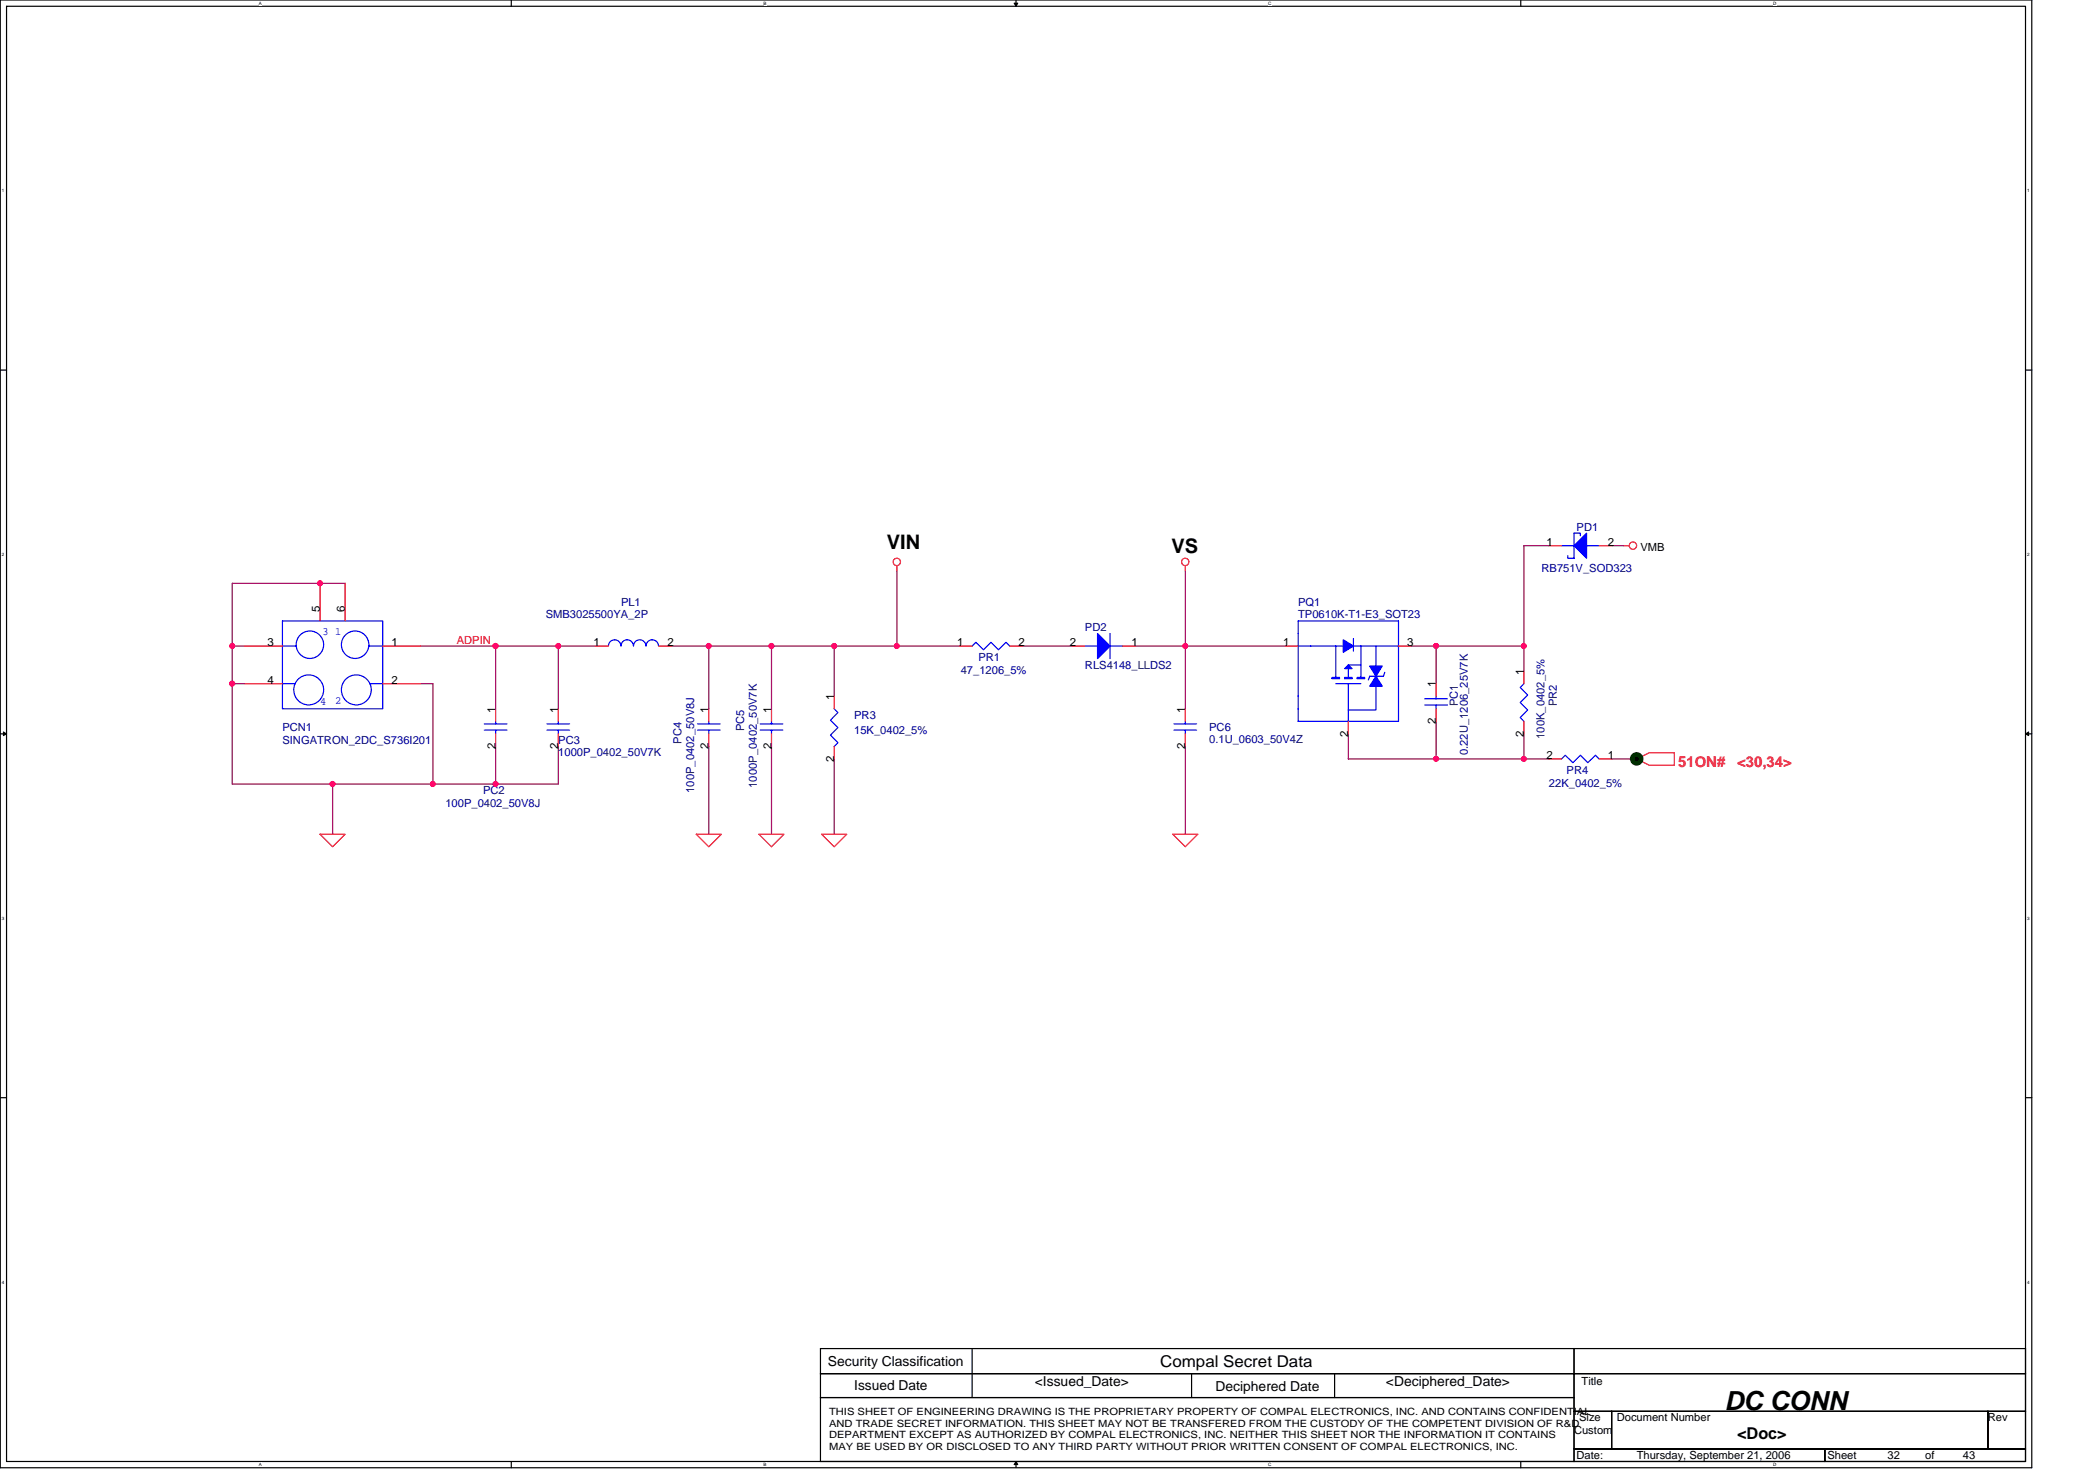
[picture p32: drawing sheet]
<svg xmlns="http://www.w3.org/2000/svg" width="297mm" height="210mm" viewBox="0 0 297 210" stroke-linecap="round" stroke-linejoin="round" font-family="sans-serif">
<defs><g id="words">
<text font-size="3.7" x="244.5" y="199.9">DC CONN</text>
<g font-size="2.8">
<text x="125.7" y="77.9">VIN</text>
<text x="166.1" y="78.4">VS</text>
</g>
<g font-size="2.3">
<text x="164.5" y="193.7">Compal Secret Data</text>
<text x="246.3" y="203.9">&lt;Doc&gt;</text>
</g>
<g font-size="2.1" fill="#f00">
<text x="237.9" y="108.6">51ON#</text>
<text x="246.3" y="108.6">&lt;30,34&gt;</text>
</g>
<g font-size="1.9">
<text x="117.4" y="193.6">Security Classification</text>
<text x="121.1" y="197">Issued Date</text>
<text x="146.7" y="196.4">&lt;Issued_Date&gt;</text>
<text x="172.3" y="197.2">Deciphered Date</text>
<text x="196.5" y="196.4">&lt;Deciphered_Date&gt;</text>
</g>
<g font-size="1.6">
<text x="219.3" y="77.3">1</text>
<text x="228" y="77.3">2</text>
<text x="232.6" y="78">VMB</text>
<text x="45.4" y="86.8" transform="rotate(-90 45.4 86.8)">5</text>
<text x="48.9" y="86.8" transform="rotate(-90 48.9 86.8)">6</text>
<text x="37.9" y="91.5">3</text>
<text x="55.5" y="91.5">1</text>
<text x="84.1" y="91.5">1</text>
<text x="94.6" y="91.5">2</text>
<text x="135.7" y="91.5">1</text>
<text x="144.4" y="91.5">2</text>
<text x="151.7" y="91.5">2</text>
<text x="160.4" y="91.5">1</text>
<text x="181.9" y="91.5">1</text>
<text x="199.5" y="91.5">3</text>
<text x="216" y="95.7" transform="rotate(-90 216 95.7)">1</text>
<text x="37.9" y="96.9">4</text>
<text x="55.5" y="96.9">2</text>
<text x="70.2" y="101" transform="rotate(-90 70.2 101)">1</text>
<text x="79.1" y="101" transform="rotate(-90 79.1 101)">1</text>
<text x="100.5" y="101" transform="rotate(-90 100.5 101)">1</text>
<text x="109.4" y="101" transform="rotate(-90 109.4 101)">1</text>
<text x="118.3" y="99.2" transform="rotate(-90 118.3 99.2)">1</text>
<text x="168" y="101" transform="rotate(-90 168 101)">1</text>
<text x="203.6" y="97.4" transform="rotate(-90 203.6 97.4)">1</text>
<text x="70.2" y="106.2" transform="rotate(-90 70.2 106.2)">2</text>
<text x="79.1" y="106.2" transform="rotate(-90 79.1 106.2)">2</text>
<text x="100.5" y="106.2" transform="rotate(-90 100.5 106.2)">2</text>
<text x="109.4" y="106.2" transform="rotate(-90 109.4 106.2)">2</text>
<text x="118.3" y="107.9" transform="rotate(-90 118.3 107.9)">2</text>
<text x="168" y="106.2" transform="rotate(-90 168 106.2)">2</text>
<text x="191.2" y="104.4" transform="rotate(-90 191.2 104.4)">2</text>
<text x="203.6" y="102.6" transform="rotate(-90 203.6 102.6)">2</text>
<text x="216" y="104.4" transform="rotate(-90 216 104.4)">2</text>
<text x="219.3" y="107.5">2</text>
<text x="228" y="107.5">1</text>
<text x="224.2" y="196.3">Title</text>
<text x="223.2" y="203.2">Custom</text>
<text x="223.9" y="201.4">Size</text>
<text x="229.2" y="201.4">Document Number</text>
<text x="281.8" y="201.4">Rev</text>
<text x="223.5" y="206.8">Date:</text>
<text x="232.1" y="206.8">Thursday, September 21, 2006</text>
<text x="259.1" y="206.8">Sheet</text>
<text x="267.6" y="206.8">32</text>
<text x="273" y="206.8">of</text>
<text x="278.3" y="206.8">43</text>
</g>
<g font-size="1.6" fill="#000080">
<text x="223.5" y="75.2">PD1</text>
<text x="218.6" y="81.1">RB751V_SOD323</text>
<text x="77.4" y="87.7">SMB3025500YA_2P</text>
<text x="88" y="85.9">PL1</text>
<text x="153.8" y="89.4">PD2</text>
<text x="184.1" y="85.9">PQ1</text>
<text x="184.1" y="87.7">TP0610K-T1-E3_SOT23</text>
<text x="136.2" y="95.5">47_1206_5%</text>
<text x="138.7" y="93.7">PR1</text>
<text x="153.8" y="94.8">RLS4148_LLDS2</text>
<text x="121.1" y="101.9">PR3</text>
<text x="206.7" y="100.1" transform="rotate(-90 206.7 100.1)">PC1</text>
<text x="220.7" y="100.1" transform="rotate(-90 220.7 100.1)">PR2</text>
<text x="40" y="103.7">PCN1</text>
<text x="40" y="105.4">SINGATRON_2DC_S736I201</text>
<text x="79.2" y="105.4">PC3</text>
<text x="79.2" y="107.2">1000P_0402_50V7K</text>
<text x="96.6" y="105.4" transform="rotate(-90 96.6 105.4)">PC4</text>
<text x="105.5" y="103.7" transform="rotate(-90 105.5 103.7)">PC5</text>
<text x="121.1" y="104">15K_0402_5%</text>
<text x="171.4" y="103.7">PC6</text>
<text x="171.4" y="105.3">0.1U_0603_50V4Z</text>
<text x="208.1" y="107" transform="rotate(-90 208.1 107)">0.22U_1206_25V7K</text>
<text x="219" y="104.7" transform="rotate(-90 219 104.7)">100K_0402_5%</text>
<text x="68.5" y="112.5">PC2</text>
<text x="98.4" y="112.4" transform="rotate(-90 98.4 112.4)">100P_0402_50V8J</text>
<text x="107.3" y="111.7" transform="rotate(-90 107.3 111.7)">1000P_0402_50V7K</text>
<text x="219.6" y="111.5">22K_0402_5%</text>
<text x="222.1" y="109.7">PR4</text>
<text x="63.2" y="114.3">100P_0402_50V8J</text>
</g>
<g font-size="1.6" fill="#00f">
<text x="45.7" y="90">3</text>
<text x="47.5" y="90">1</text>
<text x="45.4" y="99.9">4</text>
<text x="47.5" y="99.8">2</text>
</g>
<text font-size="1.6" fill="#f00" x="64.8" y="91.2">ADPIN</text>
<g font-size="1.4">
<text x="117.6" y="200.6">THIS SHEET OF ENGINEERING DRAWING IS THE PROPRIETARY PROPERTY OF COMPAL ELECTRONICS, INC. AND CONTAINS CONFIDENTIAL</text>
<text x="117.6" y="202.2">AND TRADE SECRET INFORMATION. THIS SHEET MAY NOT BE TRANSFERED FROM THE CUSTODY OF THE COMPETENT DIVISION OF R&amp;D</text>
<text x="117.6" y="203.8">DEPARTMENT EXCEPT AS AUTHORIZED BY COMPAL ELECTRONICS, INC. NEITHER THIS SHEET NOR THE INFORMATION IT CONTAINS</text>
<text x="117.6" y="205.5">MAY BE USED BY OR DISCLOSED TO ANY THIRD PARTY WITHOUT PRIOR WRITTEN CONSENT OF COMPAL ELECTRONICS, INC.</text>
</g>
<g font-size=".6">
<text x="36.7" y=".7">A</text>
<text x="108.3" y=".7">B</text>
<text x="179.8" y=".7">C</text>
<text x="251.4" y=".7">D</text>
<text x=".3" y="27.2">1</text>
<text x="287.4" y="27.2">1</text>
<text x=".3" y="78.8">2</text>
<text x="287.4" y="78.8">2</text>
<text x=".3" y="130.4">3</text>
<text x="287.4" y="130.4">3</text>
<text x=".3" y="181.9">4</text>
<text x="287.4" y="181.9">4</text>
<text x="36.7" y="207.8">A</text>
<text x="108.3" y="207.8">B</text>
<text x="179.8" y="207.8">C</text>
<text x="251.4" y="207.8">D</text>
</g>
</g></defs>
<path d="M0 0h288.1v208h-288.1zM.9 .9h286.3v206.2h-286.3z" fill="none" stroke="#000" stroke-width=".17"/>
<g fill="#fff">
<path d="M36.7 .1h.4v.7h-.4z"/>
<path d="M36.7 207.2h.4v.7h-.4z"/>
</g>
<path d="M72.5 0v.9M72.5 207.1v.9" fill="none" stroke="#000" stroke-width=".17"/>
<g fill="#fff">
<path d="M108.3 .1h.4v.7h-.4z"/>
<path d="M108.3 207.2h.4v.7h-.4z"/>
</g>
<path d="M144.1 0v.9M144.1 207.1v.9" fill="none" stroke="#000" stroke-width=".17"/>
<path d="M143.8 .4h.5l-.2 .5zM144.1 207.1l.2 .5h-.5z" fill="#000" stroke="#000" stroke-width=".14"/>
<g fill="#fff">
<path d="M179.8 .1h.5v.7h-.5z"/>
<path d="M179.8 207.2h.5v.7h-.5z"/>
</g>
<path d="M215.6 0v.9M215.6 207.1v.9" fill="none" stroke="#000" stroke-width=".17"/>
<g fill="#fff">
<path d="M251.4 .1h.4v.7h-.4z"/>
<path d="M251.4 207.2h.4v.7h-.4z"/>
<path d="M.3 26.7h.3v.7h-.3z"/>
<path d="M287.4 26.7h.4v.7h-.4z"/>
<path d="M.3 78.2h.3v.7h-.3z"/>
<path d="M287.4 78.2h.4v.7h-.4z"/>
</g>
<path d="M0 52.5h.9M287.2 52.5h.9" fill="none" stroke="#000" stroke-width=".17"/>
<g fill="#fff">
<path d="M.3 129.8h.3v.7h-.3z"/>
<path d="M287.4 129.8h.4v.7h-.4z"/>
</g>
<path d="M0 104h.9M287.2 104h.9" fill="none" stroke="#000" stroke-width=".17"/>
<path d="M.5 103.7l.4 .3-.4 .3zM287.2 104l.4-.3v.6z" fill="#000" stroke="#000" stroke-width=".14"/>
<g fill="#fff">
<path d="M.3 181.4h.3v.7h-.3z"/>
<path d="M287.4 181.4h.4v.7h-.4z"/>
</g>
<g fill="none" stroke="#000" stroke-width=".17">
<path d="M0 155.6h.9M287.2 155.6h.9M116.3 191.1h106.9v3.6h-106.9zM116.3 194.7h106.9v3.4h-106.9zM116.3 198.1h106.9v9h-106.9zM137.8 191.1v7M168.9 194.7v3.4M189.2 194.7v3.4M223.2 191.1h64v3.6h-64zM223.2 194.7h64v5.3h-64zM223.2 200h5.3v5.4h-5.3zM223.2 205.4h35.5v1.7h-35.5z"/>
<path d="M228.5 200h53.4v5.4h-53.4zM258.7 205.4h28.5v1.7h-28.5zM281.9 200h5.3v5.4h-5.3z"/>
</g>
<g fill="none" stroke="#800040" stroke-width=".17">
<path d="M219.6 77.3h-3.5v17.8M228.5 77.3h1.8M32.9 96.9h1.8M32.9 91.6h1.8M48.9 82.7h-16v28.4h28.5M59.6 96.9h1.8v14.2h8.9M59.6 91.6h24.9M70.3 91.6v8.9M79.2 91.6v8.9M95.2 91.6h14.2M100.5 91.6v8.9M109.4 91.6h8.9v7.1"/>
<path d="M109.4 91.6v8.9M118.3 91.6h17.8M127.2 80.9v10.7M144.9 91.6h7.2M160.9 91.6h7.2v8.9M168.1 80.9v10.7h14.2M200.1 91.6h3.5v5.3M203.6 91.6h12.5M47.2 111.1v7.1M70.3 105.8v5.3M79.2 105.8v5.3h-8.9M100.5 105.8v12.4"/>
<path d="M109.4 105.8v12.4M118.3 107.6v10.6M168.1 105.8v12.4M191.2 104v3.6h28.4M203.6 102.2v5.4M216.1 104v3.6M228.5 107.6h3.6"/>
</g>
<g fill="#f0f" stroke="#f0f" stroke-width=".17">
<circle cx="109.4" cy="91.6" r=".35"/>
<circle cx="70.3" cy="91.6" r=".35"/>
<circle cx="79.1" cy="91.6" r=".35"/>
<circle cx="100.5" cy="91.6" r=".35"/>
<circle cx="127.2" cy="91.6" r=".35"/>
<circle cx="118.3" cy="91.6" r=".35"/>
<circle cx="70.3" cy="111.1" r=".35"/>
<circle cx="47.1" cy="111.1" r=".35"/>
<circle cx="61.4" cy="111.1" r=".35"/>
<circle cx="32.9" cy="96.9" r=".35"/>
<circle cx="32.9" cy="91.6" r=".35"/>
<circle cx="216.1" cy="107.6" r=".35"/>
<circle cx="203.6" cy="107.6" r=".35"/>
<circle cx="203.6" cy="91.6" r=".35"/>
<circle cx="216.1" cy="91.6" r=".35"/>
<circle cx="168" cy="91.6" r=".35"/>
<circle cx="45.4" cy="82.7" r=".35"/>
</g>
<g fill="none" stroke="#f00" stroke-width=".17">
<path d="M219.6 77.3h1.8M226.7 77.3h1.8M230.3 77.3h.7M34.7 91.6h5.3M34.7 96.9h5.3M45.4 82.7v5.3M48.9 82.7v5.3M54.3 91.6h5.3M54.3 96.9h5.3M84.5 91.6h1.8M93.4 91.6h1.8M118.3 98.7v1.8"/>
<path d="M127.2 80.2v.7M136.1 91.6h1.7M143.2 91.6h1.7M152.1 91.6h1.7M159.2 91.6h1.7M168.1 80.2v.7M182.3 91.6h1.8M198.3 91.6h1.8M203.6 96.9v1.8M216.1 95.1v1.8M45.4 118.2h3.5l-1.7 1.8zM70.3 100.5v1.7"/>
<path d="M70.3 104v1.8M79.2 100.5v1.7M79.2 104v1.8M98.7 118.2h3.6l-1.8 1.8zM100.5 100.5v1.7M100.5 104v1.8M107.6 118.2h3.6l-1.8 1.8zM109.4 100.5v1.7M109.4 104v1.8M116.5 118.2h3.6l-1.8 1.8zM118.3 105.8v1.8M166.3 118.2h3.5l-1.7 1.8z"/>
<path d="M168.1 100.5v1.7M168.1 104v1.8M191.2 102.2v1.8M203.6 100.5v1.7M216.1 102.2v1.8M219.6 107.6h1.8M226.7 107.6h1.8M232.1 107.6l1.7-.9h3.6v1.8h-3.6z"/>
<circle cx="127.2" cy="79.6" r=".52"/>
<circle cx="168" cy="79.6" r=".52"/>
<circle cx="231.5" cy="77.3" r=".52"/>
</g>
<circle cx="232.1" cy="107.6" r=".88" fill="#008000" stroke="#008000" stroke-width=".17"/>
<circle cx="232.1" cy="107.6" r=".43" fill="#000" stroke="#008000" stroke-width=".17"/>
<g fill="none" stroke="#00f" stroke-width=".17">
<path d="M221.4 77.3h1.8M224.1 75.9v-.3h-.9v3.5h-.9v-.3M225 77.3h1.7M40 88h14.3v12.5h-14.3zM40 91.6h2M40 96.9h1.8M52.3 91.6h2M52.5 96.9h1.8M86.3 91.5a.88 .88 0 0 1 .9-.8 .88 .88 0 0 1 .8 .8M88.1 91.5a.88 .88 0 0 1 .8-.8 .88 .88 0 0 1 .9 .8 .89 .89 0 0 1 .9-.8 .89 .89 0 0 1 .9 .8 .89 .89 0 0 1 .9-.8 .89 .89 0 0 1 .9 .8M137.8 91.6l.6-.6 1 1.1 1.1-1.1 1.1 1.1 1-1.1 .6 .6M153.8 91.6h1.8"/>
<path d="M157.4 91.6h1.8M157.4 89.8v3.5M184.1 91.6h5.3v4.4M184.1 88h14.2v14.2h-14.2zM188.9 96h1v.2h-1zM189.4 91.6h1.1M189.4 96.9h3.6M190.6 96h1.1v.2h-1.1zM191.2 94.8v1.2M191.2 96.9v5.3M191.2 94.2h1.8M191.9 91.6h6.4"/>
<path d="M191.9 90.5v1.8M192.4 96h1.1v.2h-1.1zM193 91.6v4.4M195.1 97.3v3.3h-3.9M195.1 91.6v2.8M196.3 95.3l-.2 .5h-1.9l-.2 .6M202 99.9h3.2M202 99h3.2M203.6 98.7v.3M203.6 99.9v.6M216.1 96.9l-.6 .5 1.1 1.1-1.1 1.1 1.1 1-1.1 1.1 .6 .5M68.7 103.5h3.2"/>
<path d="M68.7 102.6h3.2M70.3 102.2v.4M70.3 103.5v.5M77.6 103.5h3.2M77.6 102.6h3.2M79.2 102.2v.4M79.2 103.5v.5M98.9 103.5h3.2M98.9 102.6h3.2M100.5 102.2v.4M100.5 103.5v.5M107.8 103.5h3.2"/>
<path d="M107.8 102.6h3.2M109.4 102.2v.4M109.4 103.5v.5M118.3 100.5l.5 .5-1.1 1.1 1.1 1-1.1 1.1 1.1 1.1-.5 .5M166.5 103.5h3.2M166.5 102.6h3.2M168.1 102.2v.4M168.1 103.5v.5M221.4 107.6l.5-.6 1.1 1.1 1.1-1.1 1 1.1 1.1-1.1 .5 .6"/>
<circle cx="43.8" cy="97.8" r="2.12"/>
<circle cx="43.9" cy="91.4" r="1.95"/>
<circle cx="50.4" cy="91.4" r="1.95"/>
<circle cx="50.5" cy="97.8" r="2.12"/>
</g>
<g fill="#00f" stroke="#00f" stroke-width=".17">
<path d="M223.2 77.3l1.8-1.7v3.5z" fill-rule="evenodd"/>
<path d="M155.6 89.8l1.8 1.8-1.8 1.7z" fill-rule="evenodd"/>
<path d="M190.5 90.7l1.4 .9-1.4 .9z" fill-rule="evenodd"/>
<path d="M190.6 94.8l.6-.6 .5 .6z" fill-rule="evenodd"/>
<path d="M195.1 95.8l.9 1.5h-1.8z" fill-rule="evenodd"/>
<path d="M194.2 94.4h1.8l-.9 1.4z" fill-rule="evenodd"/>
</g>
<use href="#words"/>
</svg>
